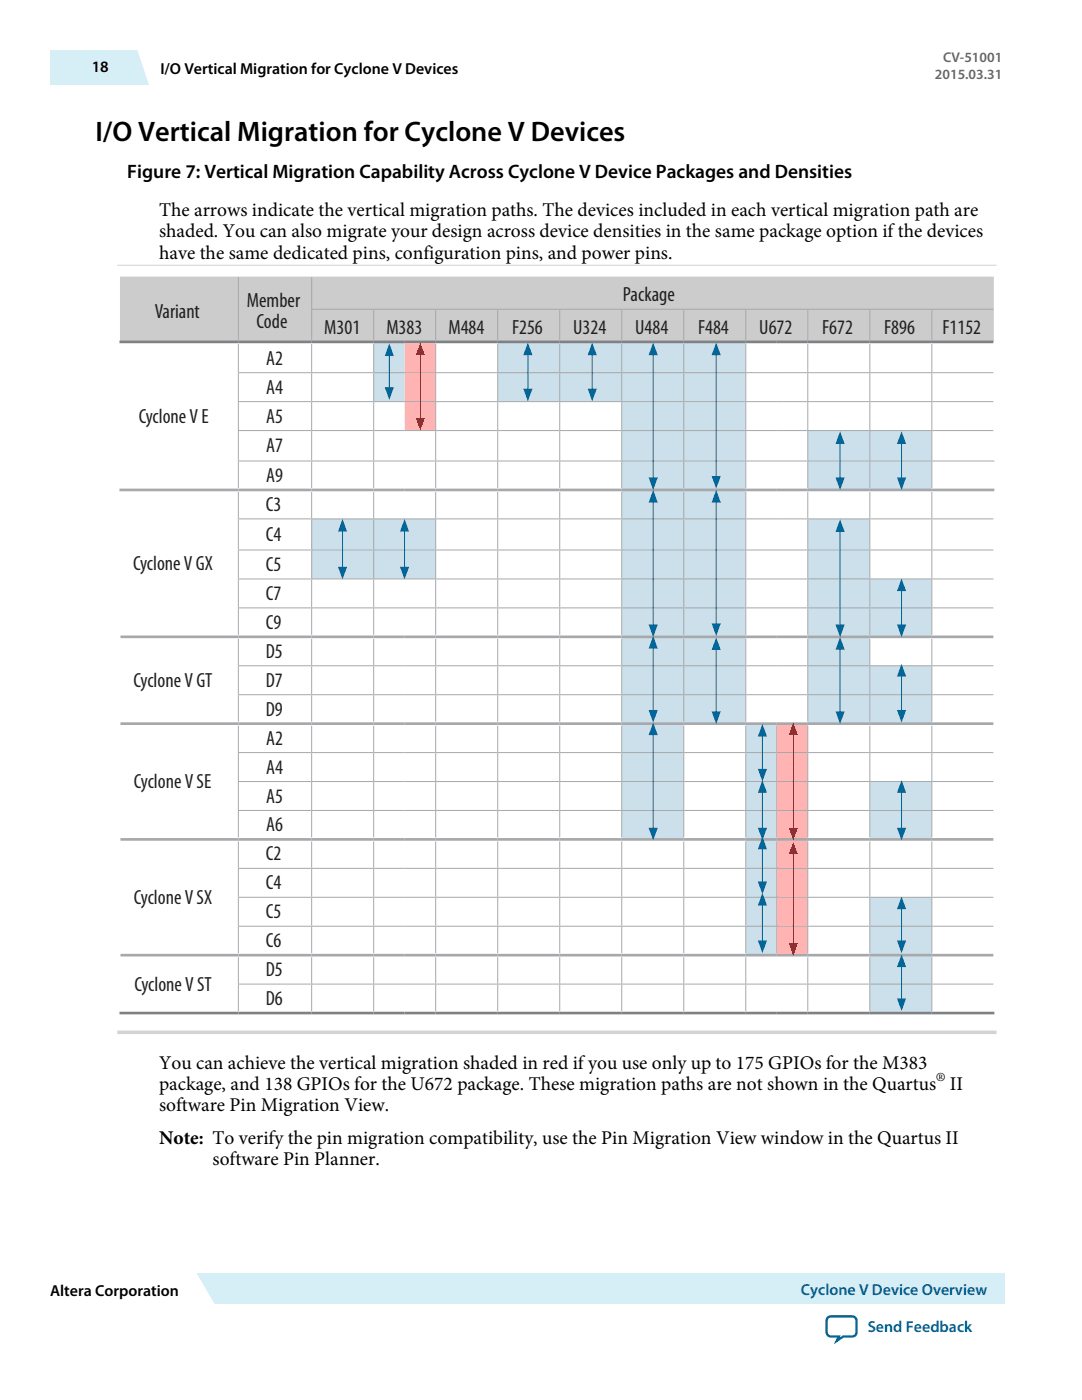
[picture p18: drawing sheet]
<svg xmlns="http://www.w3.org/2000/svg" width="216mm" height="279mm" viewBox="0 0 216 279" stroke-linecap="round" stroke-linejoin="round" font-family="sans-serif">
<defs><g id="words">
<text font-size="5.6" x="19" y="28.1">I/O Vertical Migration for Cyclone V Devices</text>
<g font-size="4.1" fill="#231f20">
<text x="30.9" y="63.4">Variant</text>
<text x="49.3" y="61.2">Member</text>
<text x="51.2" y="65.5">Code</text>
<text x="124.3" y="60.1">Package</text>
<text x="64.7" y="66.6">M301</text>
<text x="77.1" y="66.6">M383</text>
<text x="89.5" y="66.6">M484</text>
<text x="102.2" y="66.6">F256</text>
<text x="114.4" y="66.6">U324</text>
<text x="126.8" y="66.6">U484</text>
<text x="139.3" y="66.6">F484</text>
<text x="151.5" y="66.6">U672</text>
<text x="164" y="66.6">F672</text>
<text x="176.4" y="66.6">F896</text>
<text x="188.1" y="66.6">F1152</text>
<text x="53.1" y="72.8">A2</text>
<text x="53.1" y="78.6">A4</text>
<text x="27.7" y="84.5">Cyclone V E</text>
<text x="53.1" y="84.3">A5</text>
<text x="53.1" y="90.3">A7</text>
<text x="53" y="102">C3</text>
<text x="53.1" y="96.2">A9</text>
<text x="53" y="108">C4</text>
<text x="26.6" y="113.7">Cyclone V GX</text>
<text x="53" y="114">C5</text>
<text x="53" y="119.7">C7</text>
<text x="53" y="125.5">C9</text>
<text x="53" y="131.3">D5</text>
<text x="26.7" y="137.1">Cyclone V GT</text>
<text x="53" y="137.1">D7</text>
<text x="53" y="142.8">D9</text>
<text x="53.1" y="148.6">A2</text>
<text x="53.1" y="154.4">A4</text>
<text x="26.7" y="157.3">Cyclone V SE</text>
<text x="53.1" y="160.2">A5</text>
<text x="53.1" y="165.9">A6</text>
<text x="53" y="171.7">C2</text>
<text x="53" y="177.5">C4</text>
<text x="26.7" y="180.4">Cyclone V SX</text>
<text x="53" y="183.3">C5</text>
<text x="53" y="189">C6</text>
<text x="26.8" y="197.7">Cyclone V ST</text>
<text x="53" y="194.8">D5</text>
<text x="53" y="200.6">D6</text>
</g>
<g font-size="3.9">
<text x="25.4" y="35.5">Figure 7: Vertical Migration Capability Across Cyclone V Device Packages and Densities</text>
<text x="31.8" y="43.1">The arrows indicate the vertical migration paths. The devices included in each vertical migration path are</text>
<text x="31.8" y="47.4">shaded. You can also migrate your design across device densities in the same package option if the devices</text>
<text x="31.8" y="51.6">have the same dedicated pins, configuration pins, and power pins.</text>
<text x="31.8" y="213.3">You can achieve the vertical migration shaded in red if you use only up to 175 GPIOs for the M383</text>
<text x="31.8" y="217.5">package, and 138 GPIOs for the U672 package. These migration paths are not shown in the Quartus</text>
<text x="31.8" y="221.7">software Pin Migration View.</text>
<text x="189.5" y="217.5">II</text>
<text x="31.7" y="228.3">Note: To verify the pin migration compatibility, use the Pin Migration View window in the Quartus II</text>
<text x="42.4" y="232.5">software Pin Planner.</text>
</g>
<g font-size="3.2">
<text x="18.3" y="14.4">18</text>
<text x="32" y="14.7">I/O Vertical Migration for Cyclone V Devices</text>
<text x="10" y="258.7">Altera Corporation</text>
</g>
<g font-size="3.2" fill="#069">
<text x="159.8" y="258.4">Cyclone V Device Overview</text>
<text x="173.1" y="265.9">Send Feedback</text>
</g>
<g font-size="2.8" fill="#666">
<text x="186.6" y="15.8">2015.03.31</text>
<text x="188.2" y="12.4">CV-51001</text>
</g>
<text font-size="2.4" x="186.8" y="215.8">®</text>
</g></defs>
<path d="M185.9 61.7h12.4v6.5h-12.4zM173.6 61.7h12.3v6.5h-12.3zM161.2 61.7h12.4v6.5h-12.4zM148.8 61.7h12.4v6.5h-12.4zM136.4 61.7h12.4v6.5h-12.4zM124.1 61.7h12.3v6.5h-12.3zM111.7 61.7h12.4v6.5h-12.4zM99.3 61.7h12.4v6.5h-12.4zM86.9 61.7h12.4v6.5h-12.4zM74.6 61.7h12.3v6.5h-12.3zM62.2 61.7h12.4v6.5h-12.4zM62.2 55.2h136.1v6.5h-136.1zM47.6 55.2h14.6v13h-14.6zM23.9 55.2h23.7v13h-23.7z" fill="#ccc"/>
<path d="M86.9 74.4h12.4v5.8h-12.4zM62.2 74.4h12.4v5.8h-12.4zM86.9 68.2h12.4v6.2h-12.4zM62.2 68.2h12.4v6.2h-12.4z" fill="#fff"/>
<path d="M173.6 196.4h12.3v5.8h-12.3zM173.6 190.6h12.3v5.8h-12.3zM173.6 184.8h12.3v5.8h-12.3zM148.8 184.8h6.2v5.8h-6.2zM173.6 179.1h12.3v5.7h-12.3zM148.8 179.1h6.2v5.7h-6.2zM148.8 173.3h6.2v5.8h-6.2zM148.8 167.5h6.2v5.8h-6.2zM173.6 161.7h12.3v5.8h-12.3zM148.8 161.7h6.2v5.8h-6.2zM124.1 161.7h12.3v5.8h-12.3zM173.6 156h12.3v5.7h-12.3zM148.8 156h6.2v5.7h-6.2zM124.1 156h12.3v5.7h-12.3zM148.8 150.2h6.2v5.8h-6.2zM124.1 150.2h12.3v5.8h-12.3zM148.8 144.4h6.2v5.8h-6.2zM124.1 144.4h12.3v5.8h-12.3zM173.6 138.6h12.3v5.8h-12.3zM161.2 138.6h12.4v5.8h-12.4zM136.4 138.6h12.4v5.8h-12.4zM124.1 138.6h12.3v5.8h-12.3zM173.6 132.9h12.3v5.7h-12.3zM161.2 132.9h12.4v5.7h-12.4zM136.4 132.9h12.4v5.7h-12.4zM124.1 132.9h12.3v5.7h-12.3zM161.2 127.1h12.4v5.8h-12.4zM136.4 127.1h12.4v5.8h-12.4zM124.1 127.1h12.3v5.8h-12.3zM173.6 121.3h12.3v5.8h-12.3zM161.2 121.3h12.4v5.8h-12.4zM136.4 121.3h12.4v5.8h-12.4zM124.1 121.3h12.3v5.8h-12.3zM173.6 115.5h12.3v5.8h-12.3zM161.2 115.5h12.4v5.8h-12.4zM136.4 115.5h12.4v5.8h-12.4zM124.1 115.5h12.3v5.8h-12.3zM161.2 109.8h12.4v5.7h-12.4zM136.4 109.8h12.4v5.7h-12.4zM124.1 109.8h12.3v5.7h-12.3zM80.8 109.8h6.1v5.7h-6.1zM74.6 109.8h6.2v5.7h-6.2zM62.2 109.8h12.4v5.7h-12.4zM161.2 103.6h12.4v6.2h-12.4zM136.4 103.6h12.4v6.2h-12.4zM124.1 103.6h12.3v6.2h-12.3zM80.8 103.6h6.1v6.2h-6.1zM74.6 103.6h6.2v6.2h-6.2zM62.2 103.6h12.4v6.2h-12.4zM136.4 97.8h12.4v5.8h-12.4zM124.1 97.8h12.3v5.8h-12.3zM173.6 92h12.3v5.8h-12.3zM161.2 92h12.4v5.8h-12.4zM136.4 92h12.4v5.8h-12.4zM124.1 92h12.3v5.8h-12.3zM173.6 85.9h12.3v6.1h-12.3zM161.2 85.9h12.4v6.1h-12.4zM136.4 85.9h12.4v6.1h-12.4zM124.1 85.9h12.3v6.1h-12.3zM136.4 80.2h12.4v5.7h-12.4zM124.1 80.2h12.3v5.7h-12.3zM136.4 74.4h12.4v5.8h-12.4zM124.1 74.4h12.3v5.8h-12.3zM111.7 74.4h12.4v5.8h-12.4zM99.3 74.4h12.4v5.8h-12.4zM74.6 74.4h6.2v5.8h-6.2zM136.4 68.2h12.4v6.2h-12.4zM124.1 68.2h12.3v6.2h-12.3zM111.7 68.2h12.4v6.2h-12.4zM99.3 68.2h12.4v6.2h-12.4zM74.6 68.2h6.2v6.2h-6.2z" fill="#cce0eb"/>
<g fill="#ffb3b3">
<path d="M80.8 80.2h6.1v5.7h-6.1zM80.8 74.4h6.1v5.8h-6.1zM80.8 68.2h6.1v6.2h-6.1z"/>
<path d="M155 184.8h6.2v5.8h-6.2zM155 179.1h6.2v5.7h-6.2zM155 173.3h6.2v5.8h-6.2zM155 167.5h6.2v5.8h-6.2zM155 161.7h6.2v5.8h-6.2zM155 156h6.2v5.7h-6.2zM155 150.2h6.2v5.8h-6.2zM155 144.4h6.2v5.8h-6.2z"/>
</g>
<g fill="none" stroke="#a6a8ab" stroke-width=".2">
<path d="M47.6 55.3v12.5M62.2 55.3v6.3M47.5 74.4h150.7M47.6 68.6v5.7M47.6 74.5v5.6M62.1 61.7h136.1M62.2 61.8v6M62.2 68.6v5.7M62.2 74.5v5.6M74.6 61.8v6M74.6 68.6v5.7M74.6 74.5v5.6"/>
<path d="M86.9 61.8v6M86.9 68.6v5.7M86.9 74.5v5.6M99.3 61.8v6M99.3 68.6v5.7M99.3 74.5v5.6M111.7 61.8v6M111.7 68.6v5.7M111.7 74.5v5.6M124.1 61.8v6M124.1 68.6v5.7M124.1 74.5v5.6"/>
<path d="M136.4 61.8v6M136.4 68.6v5.7M136.4 74.5v5.6M148.8 61.8v6M148.8 68.6v5.7M148.8 74.5v5.6M161.2 61.8v6M161.2 68.6v5.7M161.2 74.5v5.6M173.6 61.8v6M173.6 68.6v5.7M173.6 74.5v5.6"/>
<path d="M185.9 61.8v6M185.9 68.6v5.7M185.9 74.5v5.6M47.5 80.2h150.7M47.5 85.9h150.7M47.5 92h150.9M47.6 80.3v5.5M47.6 86v5.9M47.6 92.1v5.3M47.6 98.2v5.3M62.2 80.3v5.5M62.2 86v5.9"/>
<path d="M62.2 92.1v5.3M62.2 98.2v5.3M74.6 80.3v5.5M74.6 86v5.9M74.6 92.1v5.3M74.6 98.2v5.3M86.9 80.3v5.5M86.9 86v5.9M86.9 92.1v5.3M86.9 98.2v5.3M99.3 80.3v5.5M99.3 86v5.9"/>
<path d="M99.3 92.1v5.3M99.3 98.2v5.3M111.7 80.3v5.5M111.7 86v5.9M111.7 92.1v5.3M111.7 98.2v5.3M124.1 80.3v5.5M124.1 86v5.9M124.1 92.1v5.3M124.1 98.2v5.3M136.4 80.3v5.5M136.4 86v5.9"/>
<path d="M136.4 92.1v5.3M136.4 98.2v5.3M148.8 80.3v5.5M148.8 86v5.9M148.8 92.1v5.3M148.8 98.2v5.3M161.2 80.3v5.5M161.2 86v5.9M161.2 92.1v5.3M161.2 98.2v5.3M173.6 80.3v5.5M173.6 86v5.9"/>
<path d="M173.6 92.1v5.3M173.6 98.2v5.3M185.9 80.3v5.5M185.9 86v5.9M185.9 92.1v5.3M185.9 98.2v5.3M47.5 103.6h150.7M47.5 109.8h150.7M47.5 115.5h150.7M47.6 103.7v6M47.6 109.9v5.5M47.6 115.6v5.6"/>
<path d="M62.2 103.7v6M62.2 109.9v5.5M62.2 115.6v5.6M74.6 103.7v6M74.6 109.9v5.5M74.6 115.6v5.6M86.9 103.7v6M86.9 109.9v5.5M86.9 115.6v5.6M99.3 103.7v6M99.3 109.9v5.5M99.3 115.6v5.6"/>
<path d="M111.7 103.7v6M111.7 109.9v5.5M111.7 115.6v5.6M124.1 103.7v6M124.1 109.9v5.5M124.1 115.6v5.6M136.4 103.7v6M136.4 109.9v5.5M136.4 115.6v5.6M148.8 103.7v6M148.8 109.9v5.5M148.8 115.6v5.6"/>
<path d="M161.2 103.7v6M161.2 109.9v5.5M161.2 115.6v5.6M173.6 103.7v6M173.6 109.9v5.5M173.6 115.6v5.6M185.9 103.7v6M185.9 109.9v5.5M185.9 115.6v5.6M47.5 121.3h150.7M47.5 132.9h150.7M47.5 138.6h150.7"/>
<path d="M47.6 121.4v5.3M47.6 127.5v5.3M47.6 133v5.5M47.6 138.7v5.3M62.2 121.4v5.3M62.2 127.5v5.3M62.2 133v5.5M62.2 138.7v5.3M74.6 121.4v5.3M74.6 127.5v5.3M74.6 133v5.5M74.6 138.7v5.3"/>
<path d="M86.9 121.4v5.3M86.9 127.5v5.3M86.9 133v5.5M86.9 138.7v5.3M99.3 121.4v5.3M99.3 127.5v5.3M99.3 133v5.5M99.3 138.7v5.3M111.7 121.4v5.3M111.7 127.5v5.3M111.7 133v5.5M111.7 138.7v5.3"/>
<path d="M124.1 121.4v5.3M124.1 127.5v5.3M124.1 133v5.5M124.1 138.7v5.3M136.4 121.4v5.3M136.4 127.5v5.3M136.4 133v5.5M136.4 138.7v5.3M148.8 121.4v5.3M148.8 127.5v5.3M148.8 133v5.5M148.8 138.7v5.3"/>
<path d="M161.2 121.4v5.3M161.2 127.5v5.3M161.2 133v5.5M161.2 138.7v5.3M173.6 121.4v5.3M173.6 127.5v5.3M173.6 133v5.5M173.6 138.7v5.3M185.9 121.4v5.3M185.9 127.5v5.3M185.9 133v5.5M185.9 138.7v5.3"/>
<path d="M47.5 150.2h150.7M47.5 156h150.7M47.6 144.8v5.3M47.6 150.3v5.6M47.6 156.1v5.5M62.2 144.8v5.3M62.2 150.3v5.6M62.2 156.1v5.5M74.6 144.8v5.3M74.6 150.3v5.6M74.6 156.1v5.5M86.9 144.8v5.3"/>
<path d="M86.9 150.3v5.6M86.9 156.1v5.5M99.3 144.8v5.3M99.3 150.3v5.6M99.3 156.1v5.5M111.7 144.8v5.3M111.7 150.3v5.6M111.7 156.1v5.5M124.1 144.8v5.3M124.1 150.3v5.6M124.1 156.1v5.5M136.4 144.8v5.3"/>
<path d="M136.4 150.3v5.6M136.4 156.1v5.5M148.8 144.8v5.3M148.8 150.3v5.6M148.8 156.1v5.5M155 144.8v5.3M155 150.3v5.6M155 156.1v5.5M161.2 144.8v5.3M161.2 150.3v5.6M161.2 156.1v5.5M173.6 144.8v5.3"/>
<path d="M173.6 150.3v5.6M173.6 156.1v5.5M185.9 144.8v5.3M185.9 150.3v5.6M185.9 156.1v5.5M47.5 161.7h150.7M47.5 173.3h150.7M47.5 179.1h150.7M47.6 161.8v5.3M47.6 167.9v5.3M47.6 173.4v5.6M47.6 179.2v5.6"/>
<path d="M62.2 161.8v5.3M62.2 167.9v5.3M62.2 173.4v5.6M62.2 179.2v5.6M74.6 161.8v5.3M74.6 167.9v5.3M74.6 173.4v5.6M74.6 179.2v5.6M86.9 161.8v5.3M86.9 167.9v5.3M86.9 173.4v5.6M86.9 179.2v5.6"/>
<path d="M99.3 161.8v5.3M99.3 167.9v5.3M99.3 173.4v5.6M99.3 179.2v5.6M111.7 161.8v5.3M111.7 167.9v5.3M111.7 173.4v5.6M111.7 179.2v5.6M124.1 161.8v5.3M124.1 167.9v5.3M124.1 173.4v5.6M124.1 179.2v5.6"/>
<path d="M136.4 161.8v5.3M136.4 167.9v5.3M136.4 173.4v5.6M136.4 179.2v5.6M148.8 161.8v5.3M148.8 167.9v5.3M148.8 173.4v5.6M148.8 179.2v5.6M155 161.8v5.3M155 167.9v5.3M155 173.4v5.6M155 179.2v5.6"/>
<path d="M161.2 161.8v5.3M161.2 167.9v5.3M161.2 173.4v5.6M161.2 179.2v5.6M173.6 161.8v5.3M173.6 167.9v5.3M173.6 173.4v5.6M173.6 179.2v5.6M185.9 161.8v5.3M185.9 167.9v5.3M185.9 173.4v5.6M185.9 179.2v5.6"/>
<path d="M47.5 184.8h150.7M47.5 196.4h150.7M47.6 184.9v5.3M47.6 191v5.3M47.6 196.5v5.3M62.2 184.9v5.3M62.2 191v5.3M62.2 196.5v5.3M74.6 184.9v5.3M74.6 191v5.3M74.6 196.5v5.3M86.9 184.9v5.3"/>
<path d="M86.9 191v5.3M86.9 196.5v5.3M99.3 184.9v5.3M99.3 191v5.3M99.3 196.5v5.3M111.7 184.9v5.3M111.7 191v5.3M111.7 196.5v5.3M124.1 184.9v5.3M124.1 191v5.3M124.1 196.5v5.3M136.4 184.9v5.3"/>
<path d="M136.4 191v5.3M136.4 196.5v5.3M148.8 184.9v5.3M148.8 191v5.3M148.8 196.5v5.3M155 184.9v5.3M161.2 184.9v5.3M161.2 191v5.3M161.2 196.5v5.3M173.6 184.9v5.3M173.6 191v5.3M173.6 196.5v5.3"/>
<path d="M185.9 184.9v5.3M185.9 191v5.3M185.9 196.5v5.3"/>
</g>
<path d="M23.8 68.2h174.4M23.8 202.2h174.6" fill="none" stroke="#808184" stroke-width=".53"/>
<path d="M23.8 97.8h174.6M24 127.1h174.2M24 144.4h174.2M24 167.5h174.2M24 190.6h174.2" fill="none" stroke="#a6a8ab" stroke-width=".53"/>
<path d="M105.3 70.3v7.9" fill="none" stroke="#069" stroke-width=".2"/>
<g fill="#069">
<path d="M105.3 68.4l.9 2.5h-1.8z"/>
<path d="M104.4 77.6h1.8l-.9 2.5z"/>
</g>
<path d="M77.7 70.4v7.5" fill="none" stroke="#069" stroke-width=".2"/>
<g fill="#069">
<path d="M77.7 68.5l.9 2.6h-1.8z"/>
<path d="M76.8 77.3h1.8l-.9 2.5z"/>
</g>
<path d="M130.3 128.8v13.5" fill="none" stroke="#069" stroke-width=".2"/>
<g fill="#069">
<path d="M130.3 126.9l.9 2.5h-1.8z"/>
<path d="M129.4 141.7h1.8l-.9 2.5z"/>
</g>
<path d="M142.9 129.1v13.5" fill="none" stroke="#069" stroke-width=".2"/>
<g fill="#069">
<path d="M142.9 127.2l.9 2.5h-1.8z"/>
<path d="M142 142h1.8l-.9 2.5z"/>
</g>
<path d="M118.2 70.3v7.9" fill="none" stroke="#069" stroke-width=".2"/>
<g fill="#069">
<path d="M118.2 68.4l.9 2.5h-1.8z"/>
<path d="M117.3 77.6h1.8l-.9 2.5z"/>
</g>
<path d="M167.6 88v7.9" fill="none" stroke="#069" stroke-width=".2"/>
<g fill="#069">
<path d="M167.6 86.1l.9 2.5h-1.8z"/>
<path d="M166.7 95.3h1.8l-.9 2.5z"/>
</g>
<path d="M167.6 105.5v19.8" fill="none" stroke="#069" stroke-width=".2"/>
<g fill="#069">
<path d="M167.6 103.6l.9 2.6h-1.8z"/>
<path d="M166.7 124.6h1.8l-.9 2.6z"/>
</g>
<path d="M179.9 88v7.9" fill="none" stroke="#069" stroke-width=".2"/>
<g fill="#069">
<path d="M179.9 86.1l.9 2.5h-1.8z"/>
<path d="M179 95.3h1.8l-.9 2.5z"/>
</g>
<path d="M179.9 117.3v8" fill="none" stroke="#069" stroke-width=".2"/>
<g fill="#069">
<path d="M179.9 115.5l.9 2.5h-1.8z"/>
<path d="M179 124.6h1.8l-.9 2.6z"/>
</g>
<path d="M179.9 134.4v7.9" fill="none" stroke="#069" stroke-width=".2"/>
<g fill="#069">
<path d="M179.9 132.5l.9 2.5h-1.8z"/>
<path d="M179 141.7h1.8l-.9 2.5z"/>
</g>
<path d="M167.6 129v13.6" fill="none" stroke="#069" stroke-width=".2"/>
<g fill="#069">
<path d="M167.6 127.2l.9 2.5h-1.8z"/>
<path d="M166.7 142h1.8l-.9 2.5z"/>
</g>
<path d="M179.9 157.6v8.2" fill="none" stroke="#069" stroke-width=".2"/>
<g fill="#069">
<path d="M179.9 155.7l.9 2.5h-1.8z"/>
<path d="M179 165.2h1.8l-.9 2.5z"/>
</g>
<path d="M152.1 146.4v7.7" fill="none" stroke="#069" stroke-width=".2"/>
<g fill="#069">
<path d="M152.1 144.5l.9 2.5h-1.8z"/>
<path d="M151.2 153.4h1.8l-.9 2.6z"/>
</g>
<path d="M152.1 168.9v7.7" fill="none" stroke="#069" stroke-width=".2"/>
<g fill="#069">
<path d="M152.1 167l.9 2.5h-1.8z"/>
<path d="M151.2 175.9h1.8l-.9 2.6z"/>
</g>
<path d="M152.1 157.6v8.2" fill="none" stroke="#069" stroke-width=".2"/>
<g fill="#069">
<path d="M152.1 155.7l.9 2.5h-1.8z"/>
<path d="M151.2 165.2h1.8l-.9 2.5z"/>
</g>
<path d="M152.1 180.1v8.2" fill="none" stroke="#069" stroke-width=".2"/>
<g fill="#069">
<path d="M152.1 178.2l.9 2.5h-1.8z"/>
<path d="M151.2 187.7h1.8l-.9 2.5z"/>
</g>
<path d="M179.9 192.4v7.5" fill="none" stroke="#069" stroke-width=".2"/>
<g fill="#069">
<path d="M179.9 190.5l.9 2.5h-1.8z"/>
<path d="M179 199.3h1.8l-.9 2.5z"/>
</g>
<path d="M179.9 180.8v7.5" fill="none" stroke="#069" stroke-width=".2"/>
<g fill="#069">
<path d="M179.9 178.9l.9 2.5h-1.8z"/>
<path d="M179 187.7h1.8l-.9 2.5z"/>
</g>
<path d="M130.3 70.3v25.6" fill="none" stroke="#069" stroke-width=".2"/>
<g fill="#069">
<path d="M130.3 68.4l.9 2.5h-1.8z"/>
<path d="M129.4 95.3h1.8l-.9 2.5z"/>
</g>
<path d="M130.3 99.7v25.6" fill="none" stroke="#069" stroke-width=".2"/>
<g fill="#069">
<path d="M130.3 97.8l.9 2.5h-1.8z"/>
<path d="M129.4 124.6h1.8l-.9 2.6z"/>
</g>
<path d="M130.3 146.1v19.7" fill="none" stroke="#069" stroke-width=".2"/>
<g fill="#069">
<path d="M130.3 144.2l.9 2.5h-1.8z"/>
<path d="M129.4 165.2h1.8l-.9 2.5z"/>
</g>
<path d="M142.9 70.3v25.3" fill="none" stroke="#069" stroke-width=".2"/>
<g fill="#069">
<path d="M142.9 68.4l.9 2.5h-1.8z"/>
<path d="M142 95h1.8l-.9 2.5z"/>
</g>
<path d="M142.9 99.7v25.4" fill="none" stroke="#069" stroke-width=".2"/>
<g fill="#069">
<path d="M142.9 97.8l.9 2.5h-1.8z"/>
<path d="M142 124.4h1.8l-.9 2.5z"/>
</g>
<path d="M158.3 146.1v19.7" fill="none" stroke="#f00" stroke-width=".2"/>
<g fill="#f00">
<path d="M158.3 144.2l.9 2.5h-1.8z"/>
<path d="M157.4 165.2h1.8l-.9 2.5z"/>
</g>
<path d="M158.3 169.9v19" fill="none" stroke="#f00" stroke-width=".2"/>
<g fill="#f00">
<path d="M158.3 168l.9 2.5h-1.8z"/>
<path d="M157.4 188.3h1.8l-.9 2.5z"/>
</g>
<path d="M83.9 70.3v13.7" fill="none" stroke="#f00" stroke-width=".2"/>
<g fill="#f00">
<path d="M83.9 68.4l.9 2.5h-1.8z"/>
<path d="M83 83.4h1.8l-.9 2.5z"/>
</g>
<path d="M68.3 105.5v8.2" fill="none" stroke="#069" stroke-width=".2"/>
<g fill="#069">
<path d="M68.3 103.6l1 2.5h-1.9z"/>
<path d="M67.4 113.1h1.9l-1 2.5z"/>
</g>
<path d="M80.7 105.5v8.2" fill="none" stroke="#069" stroke-width=".2"/>
<g fill="#069">
<path d="M80.7 103.6l.9 2.5h-1.8z"/>
<path d="M79.8 113.1h1.8l-.9 2.5z"/>
</g>
<path d="M23.4 52.9h175.4" fill="none" stroke="#d1d3d4" stroke-width=".2"/>
<path d="M23.4 206h175.4" fill="none" stroke="#d1d3d4" stroke-width=".71"/>
<path d="M10 10h17.4l2.6 6.8h-20z" fill="#d6eff7"/>
<path d="M39 254h161.5v6.2h-161.5z" fill-rule="evenodd" fill="#d6eff7"/>
<path d="M39.1 254l4.4 6.2h-4.5z" fill="#fff"/>
<path d="M39 260.2l.1-6.2 3.6 6.2" fill="none" stroke="#fff" stroke-width=".27"/>
<path d="M165.2 263l.6-.3h4.3a.85 .85 0 0 1 .8 .9v2.3a.85 .85 0 0 1-.8 .8h-1.8l-1.4 .9 .5-.9h-1.6a.85 .85 0 0 1-.9-.8v-2.3z" fill="none" stroke="#0065a4" stroke-width=".46"/>
<use href="#words"/>
</svg>
